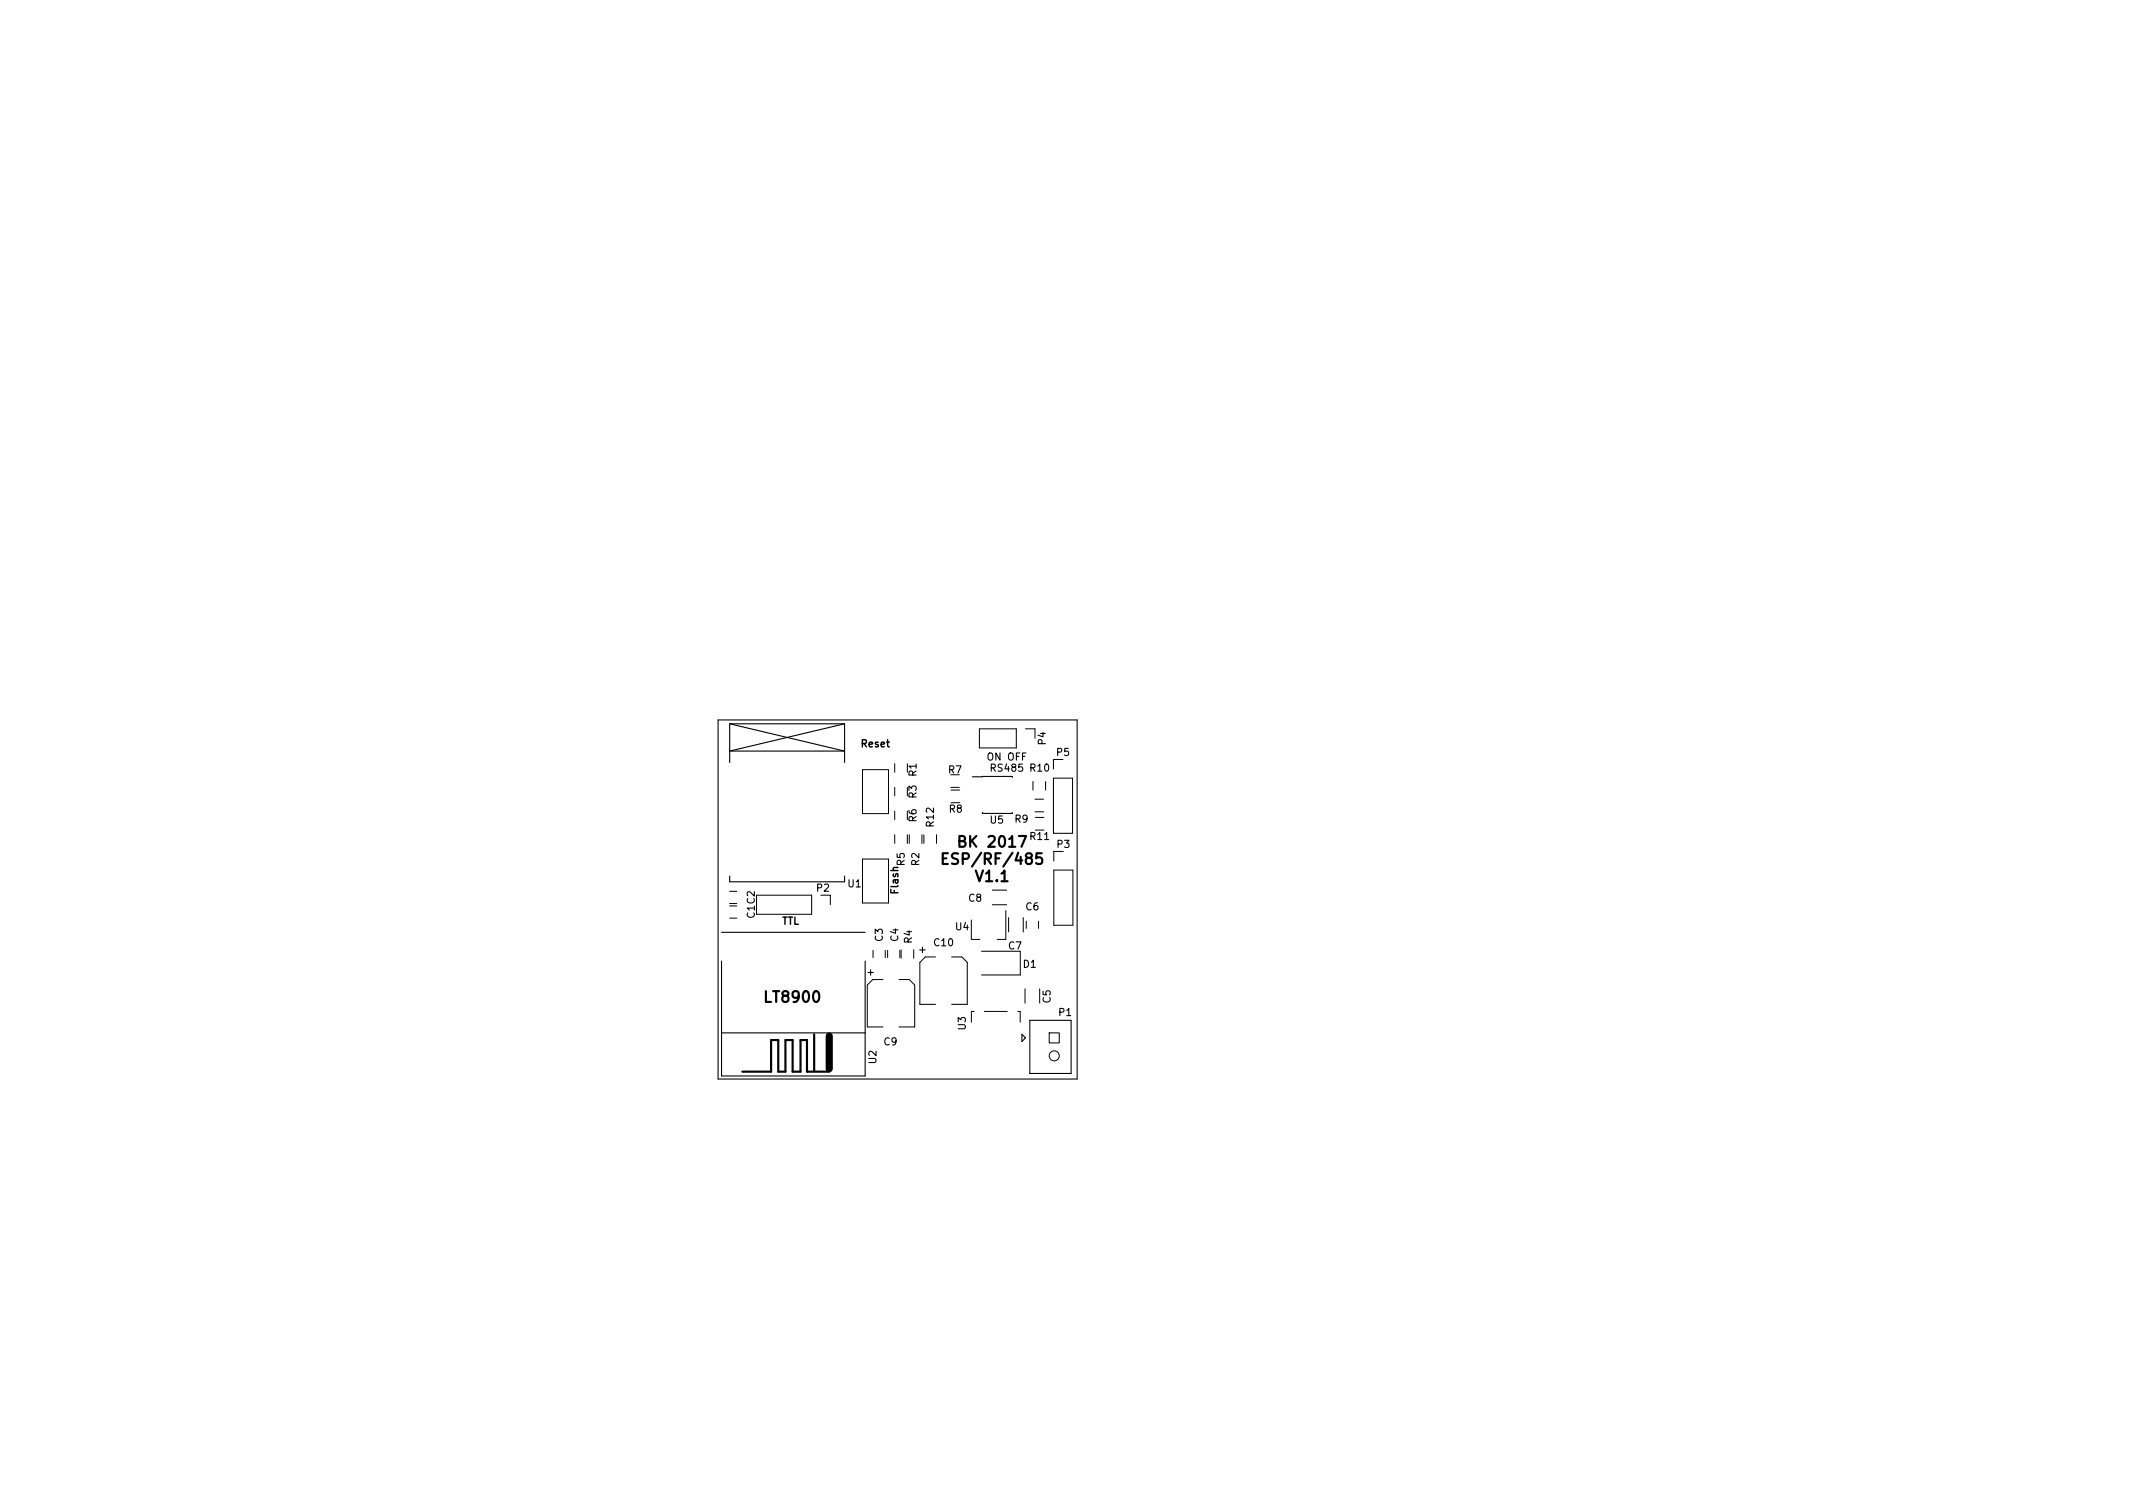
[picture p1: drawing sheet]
<svg xmlns="http://www.w3.org/2000/svg" width="297mm" height="210mm" viewBox="0 0 297 210" stroke-linecap="round" stroke-linejoin="round" font-family="sans-serif">
<defs><g id="words">
<g font-size="2.1">
<text x="134.1" y="118">BK 2017</text>
<text x="132.4" y="120.4">ESP/RF/485</text>
<text x="136" y="122.8">V1.1</text>
<text x="106.7" y="139.6">LT8900</text>
</g>
<g font-size="1.4">
<text x="120" y="104">Reset</text>
<text x="132.1" y="107.7">R7</text>
<text x="137.6" y="105.9">ON OFF</text>
<text x="138.1" y="107.4">RS485</text>
<text x="143.5" y="107.4">R10</text>
<text x="145.6" y="103.7" transform="rotate(-90 145.6 103.7)">P4</text>
<text x="147.2" y="105.3">P5</text>
<text x="127.6" y="111.1" transform="rotate(-90 127.6 111.1)">R3</text>
<text x="127.6" y="108.1" transform="rotate(-90 127.6 108.1)">R1</text>
<text x="132.2" y="113.1">R8</text>
<text x="127.6" y="114.4" transform="rotate(-90 127.6 114.4)">R6</text>
<text x="130" y="115.1" transform="rotate(-90 130 115.1)">R12</text>
<text x="137.9" y="114.7">U5</text>
<text x="141.3" y="114.5">R9</text>
<text x="143.5" y="117">R11</text>
<text x="147.2" y="118.1">P3</text>
<text x="113.7" y="124.1">P2</text>
<text x="118.1" y="123.5">U1</text>
<text x="125.1" y="124.4" transform="rotate(-90 125.1 124.4)">Flash</text>
<text x="126" y="120.5" transform="rotate(-90 126 120.5)">R5</text>
<text x="128" y="120.5" transform="rotate(-90 128 120.5)">R2</text>
<text x="134.9" y="125.5">C8</text>
<text x="105.1" y="127.8" transform="rotate(-90 105.1 127.8)">C1C2</text>
<text x="108.8" y="128.7">TTL</text>
<text x="122.9" y="131.1" transform="rotate(-90 122.9 131.1)">C3</text>
<text x="125.1" y="131.1" transform="rotate(-90 125.1 131.1)">C4</text>
<text x="127" y="131.3" transform="rotate(-90 127 131.3)">R4</text>
<text x="130.1" y="131.7">C10</text>
<text x="133.1" y="129.5">U4</text>
<text x="142.9" y="126.7">C6</text>
<text x="121.7" y="135.8" transform="rotate(-90 121.7 135.8)">+</text>
<text x="128.9" y="132.7" transform="rotate(-90 128.9 132.7)">+</text>
<text x="140.5" y="132.2">C7</text>
<text x="142.5" y="134.7">D1</text>
<text x="134.5" y="143.4" transform="rotate(-90 134.5 143.4)">U3</text>
<text x="146.3" y="139.6" transform="rotate(-90 146.3 139.6)">C5</text>
<text x="147.5" y="141.5">P1</text>
<text x="122" y="148.1" transform="rotate(-90 122 148.1)">U2</text>
<text x="123.1" y="145.5">C9</text>
</g>
</g></defs>
<path d="M131.3 119.5h.5M132 118.8h-.7v1.5h.7M145.1 118.8h-.7l-.1 .7 .2-.1h.5l.1 .3v.5l-.2 .1h-.4l-.2-.1M103.4 149.2h4v-4.4h1v4.4h1v-4.4h1v4.4h1.1v-4.4h.9v4.4h3.1M113.4 144v5.1" fill="none" stroke="#000" stroke-width=".3"/>
<g fill="none" stroke="#000" stroke-width=".15">
<path d="M100 100.2h50v50h-50zM101.6 100.8h16M101.6 100.8v5.4M101.6 100.8l16 3.8h-16l16-3.8M117.6 100.8v5.4M135.4 108.2l5.6-.1v.2M136.8 113.1v.2h4.2v-.2M100.5 129.8h20M100.5 133.8v16h20v-16M101.6 122v.8h16v-.8M100.5 143.8h20M142.3 144l.5 .5-.5 .5z"/>
<path d="M143.4 142.1h5.8v7.4h-5.8z"/>
</g>
<path d="M115.5 144.3v4.5" fill="none" stroke="#000" stroke-width="1"/>
<g fill="none" stroke="#000" stroke-width=".14">
<path d="M120.1 107.2h3.6v6.1h-3.6zM120.1 119.6h3.6v6.1h-3.6zM124.6 106.3v1.2M124.6 109.6v1.2M124.6 112.9v1.2M124.6 116.2v1.2M126.4 116.2v1.2M126.6 116.2v1.2M128.4 116.2v1.2M128.7 116.2v1.2M130.4 116.2v1.2M132.4 109.6h1.2"/>
<path d="M132.4 110h1.2M136.4 101.5h5.1v2.6h-5.1zM142.8 101.5h1.3v1.3M143.8 108.8v1.2M144.1 113h1.2M144.1 111.3h1.2M144.2 113.8h1.2M145.6 108.8v1.2M146.7 108.4h2.7v7.6h-2.7zM148 105.8h-1.3v1.3M148.1 118.6h-1.3v1.3M101.6 126.1h1"/>
<path d="M101.6 127.8h1M101.6 124.1h1M101.6 125.8h1M105.4 124.6h7.6v2.7h-7.6zM114.3 124.6h1.3v1.4M121.6 132.3v1M123 136.4h-1.5l-.7 .8v5.8h2.2M123.3 132.3v1M123.6 132.3v1M125.2 136.4h1.4l.8 .8v5.8h-2.2M125.3 132.3v1M125.5 132.2v1.2"/>
<path d="M127.2 132.2v1.2M130.3 133.2h-1.4l-.8 .8v5.8h2.2M132.5 133.2h1.4l.8 .8v5.8h-2.2M135.3 128.1v2.7h1.2M136.7 132.5h5.4v3.3h-5.4M138.2 123.9h2M138.2 126h2M140.1 126.8v4h-1.2M140.5 127.8v2M142.5 127.8v2M142.7 137.7v2M142.9 128.3v1"/>
<path d="M144.6 128.3v1M144.8 137.7v2M146.8 121.2h2.6v7.6h-2.6zM135.7 140.8h-.4v1.5M137.1 140.8h3.2M141.7 140.8h.4v1.5M146.1 143.8h1.4v1.4h-1.4z"/>
<circle cx="146.8" cy="147" r=".7"/>
</g>
<use href="#words"/>
</svg>
